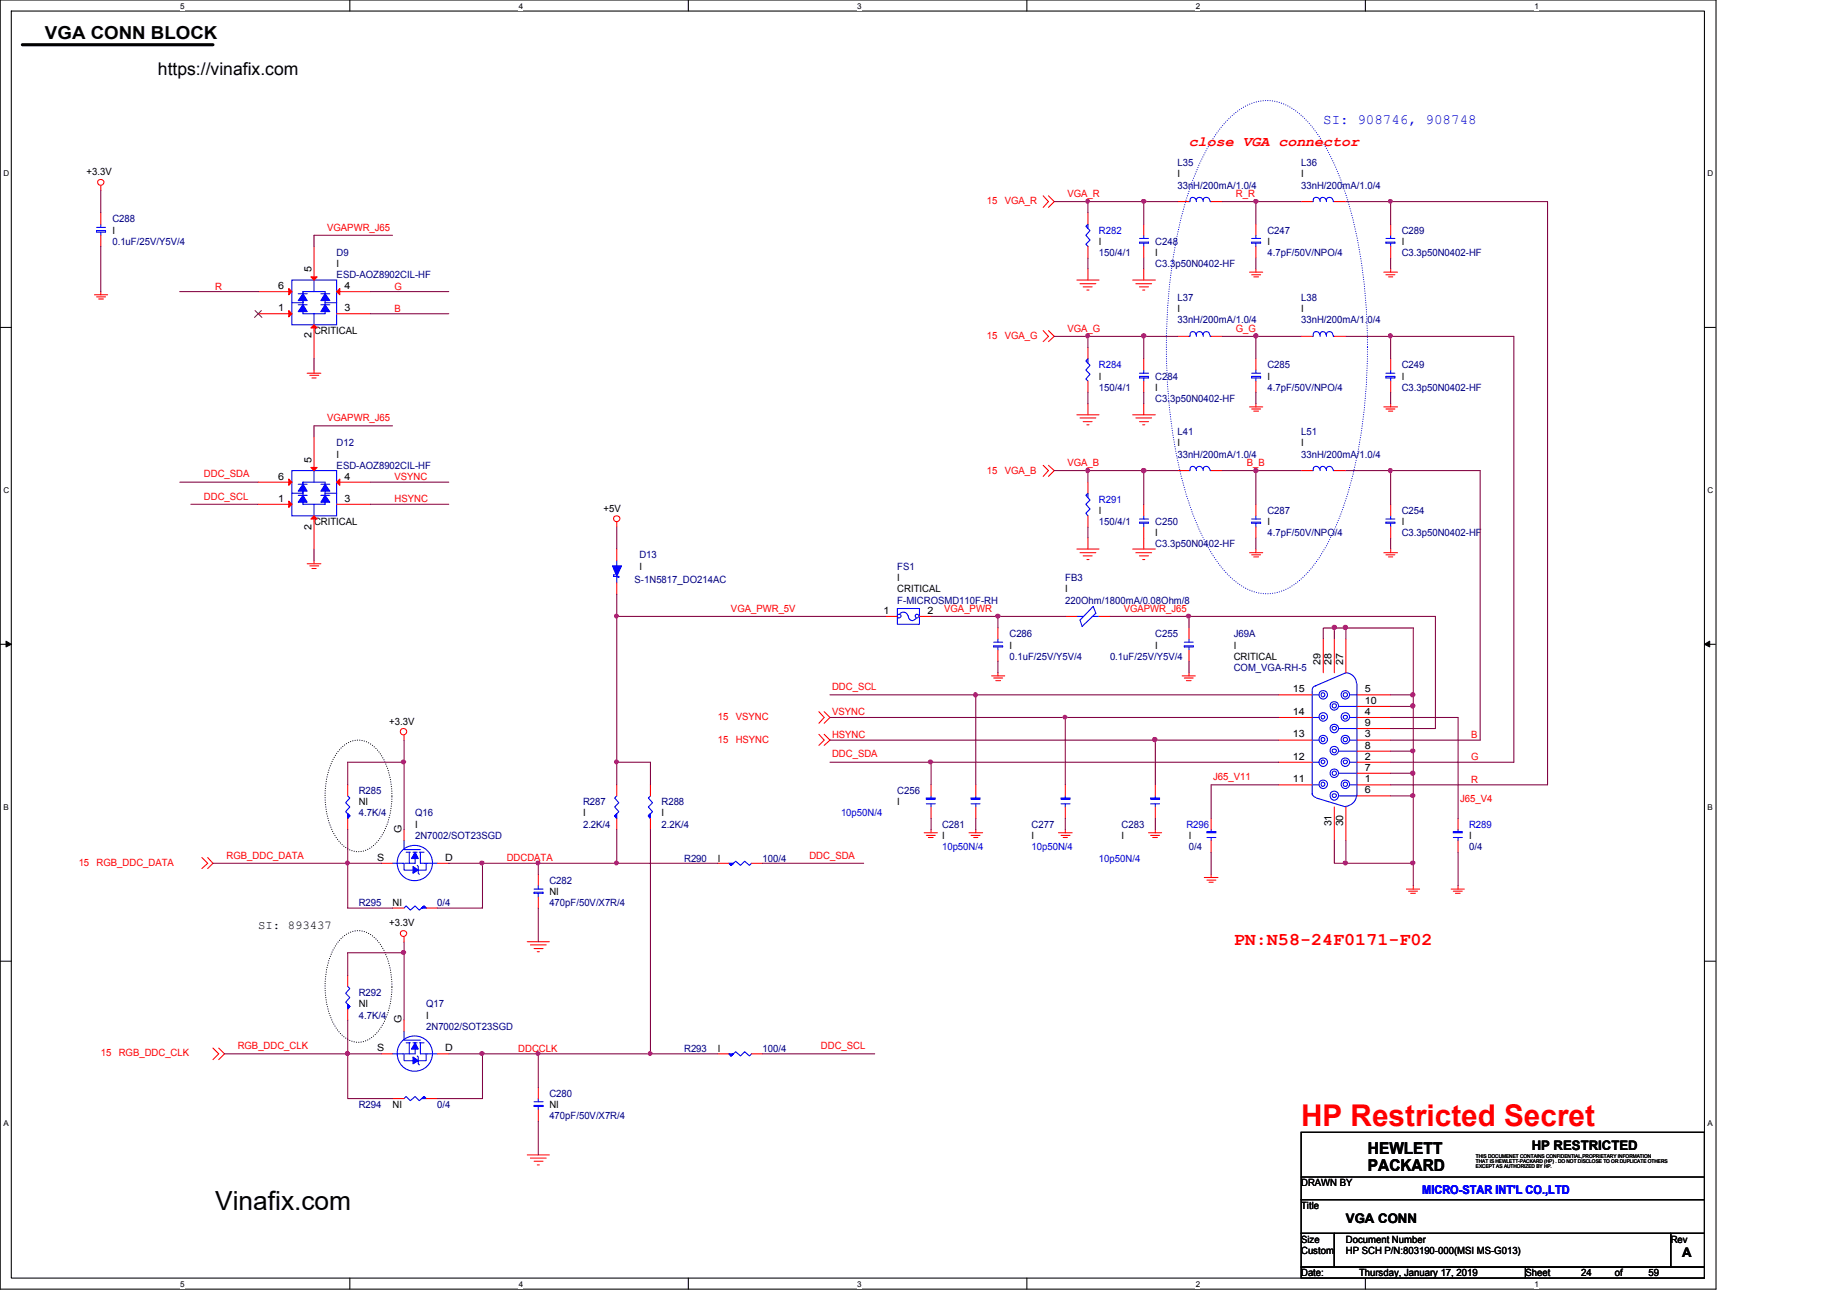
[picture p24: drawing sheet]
<svg xmlns="http://www.w3.org/2000/svg" width="297mm" height="210mm" viewBox="0 0 297 210" stroke-linecap="round" stroke-linejoin="round" font-family="sans-serif">
<defs><g id="words">
<text font-size="4.8" fill="#f00" x="209.3" y="181.2">HP Restricted Secret</text>
<text font-size="4.2" x="34.6" y="194.6">Vinafix.com</text>
<text font-size="2.9" x="7.2" y="6.3">VGA CONN BLOCK</text>
<text font-size="2.9" fill="#f00" x="198.4" y="152">PN:N58-24F0171-F02</text>
<text font-size="2.8" x="25.4" y="12.1">https://vinafix.com</text>
<g font-size="2.6">
<text x="220" y="185.7">HEWLETT</text>
<text x="220" y="188.4">PACKARD</text>
</g>
<text font-size="2.3" fill="#f00" x="191.2" y="23.5">close VGA connector</text>
<text font-size="2.3" fill="#00f" x="212.8" y="20">SI: 908746, 908748</text>
<g font-size="2.1">
<text x="246.3" y="184.9">HP RESTRICTED</text>
<text x="216.4" y="196.8">VGA CONN</text>
<text x="270.5" y="202.2">A</text>
</g>
<text font-size="1.9" x="41.5" y="149.4">SI: 893437</text>
<text font-size="1.9" fill="#00f" x="228.7" y="192.1">MICRO-STAR INT'L CO.,LTD</text>
<g font-size="1.6">
<text x="13.9" y="28.2">+3.3V</text>
<text x="189.4" y="28.5">I</text>
<text x="209.3" y="28.5">I</text>
<text x="18.1" y="37.6">I</text>
<text x="176.7" y="39.4">I</text>
<text x="185.8" y="41.1">I</text>
<text x="203.8" y="39.4">I</text>
<text x="225.4" y="39.4">I</text>
<text x="44.7" y="46.5">6</text>
<text x="50.1" y="43.8" transform="rotate(-90 50.1 43.8)">5</text>
<text x="54.1" y="43">I</text>
<text x="55.4" y="46.5">4</text>
<text x="44.7" y="50">1</text>
<text x="50.5" y="53.8">CRITICAL</text>
<text x="55.4" y="50">3</text>
<text x="189.4" y="50.2">I</text>
<text x="209.3" y="50.2">I</text>
<text x="50.1" y="54.4" transform="rotate(-90 50.1 54.4)">2</text>
<text x="176.7" y="61">I</text>
<text x="185.8" y="62.8">I</text>
<text x="203.8" y="61">I</text>
<text x="225.4" y="61">I</text>
<text x="189.4" y="71.8">I</text>
<text x="209.3" y="71.8">I</text>
<text x="44.7" y="77.1">6</text>
<text x="50.1" y="74.4" transform="rotate(-90 50.1 74.4)">5</text>
<text x="54.1" y="73.7">I</text>
<text x="55.4" y="77.1">4</text>
<text x="44.7" y="80.7">1</text>
<text x="55.4" y="80.7">3</text>
<text x="97.1" y="82.3">+5V</text>
<text x="176.7" y="82.6">I</text>
<text x="50.1" y="85.2" transform="rotate(-90 50.1 85.2)">2</text>
<text x="50.5" y="84.5">CRITICAL</text>
<text x="185.8" y="86.3">I</text>
<text x="203.8" y="84.5">I</text>
<text x="225.4" y="84.5">I</text>
<text x="102.8" y="91.7">I</text>
<text x="144.3" y="93.5">I</text>
<text x="144.3" y="95.2">CRITICAL</text>
<text x="171.3" y="95.2">I</text>
<text x="142.1" y="98.7">1</text>
<text x="149.1" y="98.7">2</text>
<text x="162.3" y="104.3">I</text>
<text x="185.8" y="104.3">I</text>
<text x="198.4" y="106.1">CRITICAL</text>
<text x="198.4" y="104.3">I</text>
<text x="212.4" y="106.9" transform="rotate(-90 212.4 106.9)">29</text>
<text x="214.2" y="106.9" transform="rotate(-90 214.2 106.9)">28</text>
<text x="216" y="106.9" transform="rotate(-90 216 106.9)">27</text>
<text x="207.9" y="111.3">15</text>
<text x="219.5" y="113.2">10</text>
<text x="219.5" y="111.3">5</text>
<text x="62.6" y="116.6">+3.3V</text>
<text x="207.9" y="118.6">13</text>
<text x="207.9" y="115">14</text>
<text x="219.5" y="118.6">3</text>
<text x="219.5" y="116.8">9</text>
<text x="219.5" y="115">4</text>
<text x="207.9" y="125.8">11</text>
<text x="207.9" y="122.2">12</text>
<text x="219.5" y="125.8">1</text>
<text x="219.5" y="124">7</text>
<text x="219.5" y="122.2">2</text>
<text x="219.5" y="120.4">8</text>
<text x="57.7" y="129.5">NI</text>
<text x="93.8" y="131.3">I</text>
<text x="106.4" y="131.3">I</text>
<text x="144.3" y="129.5">I</text>
<text x="219.5" y="127.6">6</text>
<text x="64.6" y="133.9" transform="rotate(-90 64.6 133.9)">G</text>
<text x="66.8" y="133.2">I</text>
<text x="151.5" y="135">I</text>
<text x="165.9" y="135">I</text>
<text x="180.4" y="135">I</text>
<text x="191.2" y="135">I</text>
<text x="214.2" y="132.9" transform="rotate(-90 214.2 132.9)">31</text>
<text x="216" y="132.9" transform="rotate(-90 216 132.9)">30</text>
<text x="236.3" y="135">I</text>
<text x="60.7" y="138.4">S</text>
<text x="71.6" y="138.4">D</text>
<text x="88.3" y="143.9">NI</text>
<text x="115.4" y="138.6">I</text>
<text x="62.6" y="149">+3.3V</text>
<text x="63.1" y="145.8">NI</text>
<text x="57.7" y="162">NI</text>
<text x="64.6" y="164.6" transform="rotate(-90 64.6 164.6)">G</text>
<text x="68.5" y="163.8">I</text>
<text x="60.7" y="169.1">S</text>
<text x="71.6" y="169.1">D</text>
<text x="115.4" y="169.2">I</text>
<text x="63.1" y="178.2">NI</text>
<text x="88.3" y="178.2">NI</text>
<text x="209.3" y="190.8">DRAWN BY</text>
<text x="209.2" y="194.5">Title</text>
<text x="209.2" y="199.9">Size</text>
<text x="209.3" y="201.7">Custom</text>
<text x="216.4" y="199.9">Document Number</text>
<text x="216.4" y="201.7">HP SCH P/N:803190-000(MSI MS-G013)</text>
<text x="268.7" y="199.9">Rev</text>
<text x="209.3" y="205.3">Date:</text>
<text x="218.6" y="205.3">Thursday, January 17, 2019</text>
<text x="245.3" y="205.3">Sheet</text>
<text x="254.3" y="205.3">24</text>
<text x="259.7" y="205.3">of</text>
<text x="265.1" y="205.3">59</text>
</g>
<g font-size="1.6" fill="#000080">
<text x="189.4" y="26.8">L35</text>
<text x="209.3" y="26.8">L36</text>
<text x="18.1" y="35.7">C288</text>
<text x="189.4" y="30.4">33nH/200mA/1.0/4</text>
<text x="209.3" y="30.4">33nH/200mA/1.0/4</text>
<text x="18.1" y="39.4">0.1uF/25V/Y5V/4</text>
<text x="54.1" y="41.1">D9</text>
<text x="176.7" y="41.1">150/4/1</text>
<text x="185.8" y="39.4">C248</text>
<text x="203.8" y="37.6">C247</text>
<text x="203.8" y="41.1">4.7pF/50V/NPO/4</text>
<text x="225.4" y="37.6">C289</text>
<text x="225.4" y="41.1">C3.3p50N0402-HF</text>
<text x="54.1" y="44.8">ESD-AOZ8902CIL-HF</text>
<text x="185.8" y="43">C3.3p50N0402-HF</text>
<text x="189.4" y="48.4">L37</text>
<text x="189.4" y="52">33nH/200mA/1.0/4</text>
<text x="209.3" y="48.4">L38</text>
<text x="209.3" y="52">33nH/200mA/1.0/4</text>
<text x="203.8" y="59.2">C285</text>
<text x="225.4" y="59.2">C249</text>
<text x="176.7" y="62.8">150/4/1</text>
<text x="185.8" y="61">C284</text>
<text x="185.8" y="64.6">C3.3p50N0402-HF</text>
<text x="203.8" y="62.8">4.7pF/50V/NPO/4</text>
<text x="225.4" y="62.8">C3.3p50N0402-HF</text>
<text x="54.1" y="71.8">D12</text>
<text x="189.4" y="70">L41</text>
<text x="209.3" y="70">L51</text>
<text x="54.1" y="75.4">ESD-AOZ8902CIL-HF</text>
<text x="189.4" y="73.7">33nH/200mA/1.0/4</text>
<text x="209.3" y="73.7">33nH/200mA/1.0/4</text>
<text x="203.8" y="82.6">C287</text>
<text x="225.4" y="82.6">C254</text>
<text x="102.8" y="89.8">D13</text>
<text x="176.7" y="84.5">150/4/1</text>
<text x="185.8" y="84.5">C250</text>
<text x="185.8" y="88.1">C3.3p50N0402-HF</text>
<text x="203.8" y="86.3">4.7pF/50V/NPO/4</text>
<text x="225.4" y="86.3">C3.3p50N0402-HF</text>
<text x="102.1" y="93.8">S-1N5817_DO214AC</text>
<text x="144.3" y="91.7">FS1</text>
<text x="171.3" y="93.5">FB3</text>
<text x="144.3" y="97.1">F-MICROSMD110F-RH</text>
<text x="171.3" y="97.1">220Ohm/1800mA/0.08Ohm/8</text>
<text x="162.3" y="102.5">C286</text>
<text x="162.3" y="106.1">0.1uF/25V/Y5V/4</text>
<text x="178.5" y="106.1">0.1uF/25V/Y5V/4</text>
<text x="185.8" y="102.5">C255</text>
<text x="198.4" y="102.5">J69A</text>
<text x="198.4" y="107.9">COM_VGA-RH-5</text>
<text x="57.7" y="127.8">R285</text>
<text x="57.7" y="131.3">4.7K/4</text>
<text x="66.8" y="131.3">Q16</text>
<text x="93.8" y="129.5">R287</text>
<text x="106.4" y="129.5">R288</text>
<text x="144.3" y="127.8">C256</text>
<text x="66.8" y="135">2N7002/SOT23SGD</text>
<text x="93.8" y="133.2">2.2K/4</text>
<text x="106.4" y="133.2">2.2K/4</text>
<text x="151.5" y="133.2">C281</text>
<text x="165.9" y="133.2">C277</text>
<text x="180.4" y="133.2">C283</text>
<text x="191.2" y="136.7">0/4</text>
<text x="236.3" y="136.7">0/4</text>
<text x="88.3" y="142.2">C282</text>
<text x="110" y="138.6">R290</text>
<text x="122.6" y="138.6">100/4</text>
<text x="57.7" y="145.8">R295</text>
<text x="70.3" y="145.8">0/4</text>
<text x="88.3" y="145.8">470pF/50V/X7R/4</text>
<text x="57.7" y="160.2">R292</text>
<text x="68.5" y="162">Q17</text>
<text x="57.7" y="163.8">4.7K/4</text>
<text x="68.5" y="165.6">2N7002/SOT23SGD</text>
<text x="110" y="169.2">R293</text>
<text x="122.6" y="169.2">100/4</text>
<text x="57.7" y="178.2">R294</text>
<text x="70.3" y="178.2">0/4</text>
<text x="88.3" y="176.4">C280</text>
<text x="88.3" y="180">470pF/50V/X7R/4</text>
</g>
<g font-size="1.6" fill="#f00">
<text x="158.7" y="32.9">15</text>
<text x="161.6" y="32.9">VGA_R</text>
<text x="171.7" y="31.7">VGA_R</text>
<text x="198.8" y="31.7">R_R</text>
<text x="52.6" y="37.1">VGAPWR_J65</text>
<text x="34.6" y="46.6">R</text>
<text x="63.5" y="46.6">G</text>
<text x="63.5" y="50.1">B</text>
<text x="171.7" y="53.3">VGA_G</text>
<text x="198.8" y="53.3">G_G</text>
<text x="158.7" y="54.5">15</text>
<text x="161.6" y="54.5">VGA_G</text>
<text x="52.6" y="67.7">VGAPWR_J65</text>
<text x="32.8" y="76.8">DDC_SDA</text>
<text x="63.5" y="77.2">VSYNC</text>
<text x="158.7" y="76.2">15</text>
<text x="161.6" y="76.2">VGA_B</text>
<text x="171.7" y="74.9">VGA_B</text>
<text x="200.5" y="74.9">B_B</text>
<text x="32.8" y="80.3">DDC_SCL</text>
<text x="63.5" y="80.8">HSYNC</text>
<text x="117.6" y="98.4">VGA_PWR_5V</text>
<text x="151.8" y="98.4">VGA_PWR</text>
<text x="180.7" y="98.4">VGAPWR_J65</text>
<text x="133.8" y="111">DDC_SCL</text>
<text x="115.4" y="115.8">15</text>
<text x="115.4" y="119.5">15</text>
<text x="118.3" y="115.8">VSYNC</text>
<text x="118.3" y="119.5">HSYNC</text>
<text x="133.8" y="115.1">VSYNC</text>
<text x="133.8" y="118.7">HSYNC</text>
<text x="236.6" y="118.7">B</text>
<text x="133.8" y="121.8">DDC_SDA</text>
<text x="195.1" y="125.5">J65_V11</text>
<text x="236.6" y="125.9">R</text>
<text x="236.6" y="122.3">G</text>
<text x="234.8" y="129">J65_V4</text>
<text x="12.7" y="139.3">15</text>
<text x="15.5" y="139.3">RGB_DDC_DATA</text>
<text x="36.4" y="138.1">RGB_DDC_DATA</text>
<text x="81.5" y="138.5">DDCDATA</text>
<text x="130.2" y="138.1">DDC_SDA</text>
<text x="16.2" y="169.9">15</text>
<text x="19.1" y="169.9">RGB_DDC_CLK</text>
<text x="38.2" y="168.7">RGB_DDC_CLK</text>
<text x="83.4" y="169.2">DDCCLK</text>
<text x="132" y="168.7">DDC_SCL</text>
</g>
<g font-size="1.6" fill="#00f">
<text x="176.7" y="37.6">R282</text>
<text x="176.7" y="59.2">R284</text>
<text x="176.7" y="80.9">R291</text>
<text x="135.3" y="131.3">10p50N/4</text>
<text x="151.5" y="136.7">10p50N/4</text>
<text x="165.9" y="136.7">10p50N/4</text>
<text x="190.8" y="133.2">R296</text>
<text x="236.3" y="133.2">R289</text>
<text x="176.7" y="138.6">10p50N/4</text>
</g>
<g font-size="1.3">
<text x="29" y="1.4">5</text>
<text x="83.4" y="1.4">4</text>
<text x="137.9" y="1.4">3</text>
<text x="192.3" y="1.4">2</text>
<text x="246.8" y="1.4">1</text>
<text x=".5" y="28.4">D</text>
<text x="274.6" y="28.4">D</text>
<text x=".5" y="79.2">C</text>
<text x="274.6" y="79.2">C</text>
<text x=".5" y="130.2">B</text>
<text x="274.6" y="130.2">B</text>
<text x=".5" y="181.2">A</text>
<text x="274.6" y="181.2">A</text>
<text x="29" y="207">5</text>
<text x="83.4" y="207">4</text>
<text x="137.9" y="207">3</text>
<text x="192.3" y="207">2</text>
<text x="246.8" y="207">1</text>
</g>
<g font-size=".8">
<text x="237.4" y="186.2">THIS DOCUMENET CONTAINS CONFIDENTIAL,PROPRIETARY INFORMATION</text>
<text x="237.4" y="187">THAT IS HEWLETT-PACKARD (HP) ... DO NOT DISCLOSE TO OR DUPLICATE OTHERS</text>
<text x="237.4" y="187.9">EXCEPT AS AUTHORIZED BY HP.</text>
<text x="237.4" y="187">THAT IS HEWLETT-PACKARD (HP)</text>
<text x="250.6" y="187">DO NOT DISCLOSE TO OR DUPLICATE OTHERS</text>
</g>
</g></defs>
<path d="M0 0h276v207.4h-276zM1.8 1.8h272.3v203.8h-272.3z" fill="none" stroke="#000" stroke-width=".17"/>
<g fill="#fff">
<path d="M29 .3h.7v1.4h-.7z"/>
<path d="M29 205.8h.7v1.5h-.7z"/>
</g>
<path d="M56.3 0v1.8M56.3 205.6v1.8" fill="none" stroke="#000" stroke-width=".17"/>
<g fill="#fff">
<path d="M83.4 .3h.7v1.4h-.7z"/>
<path d="M83.4 205.8h.7v1.5h-.7z"/>
</g>
<path d="M110.7 0v1.8M110.7 205.6v1.8" fill="none" stroke="#000" stroke-width=".17"/>
<g fill="#fff">
<path d="M137.9 .3h.7v1.4h-.7z"/>
<path d="M137.9 205.8h.7v1.5h-.7z"/>
</g>
<path d="M165.1 0v1.8M165.1 205.6v1.8" fill="none" stroke="#000" stroke-width=".17"/>
<g fill="#fff">
<path d="M192.3 .3h.7v1.4h-.7z"/>
<path d="M192.3 205.8h.7v1.5h-.7z"/>
</g>
<path d="M219.6 0v1.8M219.6 205.6v1.8" fill="none" stroke="#000" stroke-width=".17"/>
<g fill="#fff">
<path d="M246.8 .3h.6v1.4h-.6z"/>
<path d="M246.8 205.8h.6v1.5h-.6z"/>
<path d="M.5 27.2h1v1.4h-1z"/>
<path d="M274.6 27.2h1v1.4h-1z"/>
<path d="M.5 78.1h1v1.4h-1z"/>
<path d="M274.6 78.1h1v1.4h-1z"/>
</g>
<path d="M0 52.7h1.8M274.1 52.7h1.8" fill="none" stroke="#000" stroke-width=".17"/>
<g fill="#fff">
<path d="M.5 129h.9v1.5h-.9z"/>
<path d="M274.6 129h.9v1.5h-.9z"/>
</g>
<path d="M0 103.6h1.8M274.1 103.6h1.8" fill="none" stroke="#000" stroke-width=".17"/>
<path d="M1 103.1l.8 .5-.8 .5zM274.1 103.6l.9-.5v1z" fill="#000"/>
<path d="M1 103.1l.8 .5-.8 .5zM274.1 103.6l.9-.5v1z" fill="none" stroke="#000" stroke-width=".16"/>
<g fill="#fff">
<path d="M.5 180h.8v1.4h-.8z"/>
<path d="M274.6 180h.8v1.4h-.8z"/>
</g>
<path d="M0 154.6h1.8M274.1 154.6h1.8M209.3 182.1h64.8v10.9h-64.8zM209.3 193h64.8v5.4h-64.8zM209.3 198.4h5.3v5.4h-5.3zM209.3 189.3h64.8M214.6 198.4h54.1v5.4h-54.1zM268.7 198.4h5.4v5.4h-5.4zM209.3 203.8h36v1.8h-36zM245.3 203.8h28.8v1.8h-28.8z" fill="none" stroke="#000" stroke-width=".17"/>
<path d="M3.6 7.2h30.6" fill="none" stroke="#000" stroke-width=".51"/>
<path d="M54.7 120.5a3.7 3.7 0 0 1 5.9 0 12.1 12.1 0 0 1 2.2 10.1 9.2 9.2 0 0 1-2.9 5.6 3.6 3.6 0 0 1-5.2-.7 12.4 12.4 0 0 1-2.2-10.1 10.2 10.2 0 0 1 2.2-4.9zM54.7 151.1a3.7 3.7 0 0 1 5.9 0 12.1 12.1 0 0 1 2.2 10.1 9.2 9.2 0 0 1-2.9 5.6 3.6 3.6 0 0 1-5.2-.6 12.4 12.4 0 0 1-2.2-10.1 10.2 10.2 0 0 1 2.2-5z" fill="none" stroke="#000" stroke-width=".17" stroke-dasharray="0 .3"/>
<path d="M198 18.8a7.8 7.8 0 0 1 8.1-2.2 13.7 13.7 0 0 1 6.4 5.9 49.1 49.1 0 0 1 5.9 16.6 91.5 91.5 0 0 1-1.1 38.3 36.6 36.6 0 0 1-6.7 14.4 9.2 9.2 0 0 1-6.8 3.7 9.3 9.3 0 0 1-6.9-3.7 36.4 36.4 0 0 1-6.7-14.4 91.3 91.3 0 0 1 0-43.2 36.2 36.2 0 0 1 6.7-14.4z" fill="none" stroke="#00f" stroke-width=".17" stroke-dasharray="0 .3"/>
<g fill="none" stroke="#f00" stroke-width=".17">
<path d="M16.2 29.9v.8M167.8 31.5l.8 .9-.8 1M168.6 31.5l.9 .9-.9 1M15.2 47.4h2.1M15.5 47.8h1.5M15.9 48.1h.7M16.2 46.9v.5M50.5 59.5v.5M167.8 53.2l.8 .9-.8 .9M168.6 53.2l.9 .9-.9 .9M173.2 45h3.5M173.7 45.6h2.5"/>
<path d="M174.2 46.1h1.4M174.8 46.7h.3M175 43.3v1.7M182.2 45h3.6M182.7 45.6h2.5M183.3 46.1h1.4M183.8 46.7h.3M183.9 43.3v1.7M201 43.8h2.1M201.3 44.2h1.4M201.6 44.5h.8M202 43.3v.5"/>
<path d="M222.5 43.8h2.2M222.9 44.2h1.4M223.3 44.5h.7M223.6 43.3v.5M49.4 60h2.2M49.8 60.4h1.5M50.2 60.8h.6M167.8 74.8l.8 .9-.8 .9M168.6 74.8l.9 .9-.9 .9M173.2 66.7h3.5M173.7 67.2h2.5M174.2 67.8h1.4"/>
<path d="M174.8 68.3h.3M175 64.9v1.8M182.2 66.7h3.6M182.7 67.2h2.5M183.3 67.8h1.4M183.8 68.3h.3M183.9 64.9v1.8M201 65.4h2.1M201.3 65.8h1.4M201.6 66.1h.8M202 64.9v.5M222.5 65.4h2.2"/>
<path d="M222.9 65.8h1.4M223.3 66.1h.7M223.6 64.9v.5M49.4 90.7h2.2M49.8 91h1.5M50.2 91.4h.6M50.5 90.2v.5M99.2 84v.8M173.2 88.3h3.5M173.7 88.9h2.5M174.2 89.4h1.4M174.8 90h.3"/>
<path d="M175 86.5v1.8M182.2 88.3h3.6M182.7 88.9h2.5M183.3 89.4h1.4M183.8 90h.3M183.9 86.5v1.8M201 88.9h2.1M201.3 89.2h1.4M201.6 89.6h.8M202 88.3v.6M222.5 88.9h2.2M222.9 89.2h1.4"/>
<path d="M223.3 89.6h.7M223.6 88.3v.6M65 118.3v.7M131.7 114.5l.8 .9-.8 .9M131.7 118.1l.8 .9-.8 .9M132.5 114.5l1 .9-1 .9M132.5 118.1l1 .9-1 .9M159.5 108.7h2.1M159.8 109.1h1.4M160.1 109.5h.8M160.5 108.2v.5M190.1 108.7h2.1"/>
<path d="M190.5 109.1h1.4M190.8 109.5h.8M191.2 108.2v.5M32.5 137.9l.9 1-.9 .8M33.4 137.9l.8 1-.8 .8M148.6 133.9h2.1M149 134.4h1.4M149.3 134.7h.8M149.7 133.4v.5M155.8 133.9h2.2M156.2 134.4h1.4M156.6 134.7h.7"/>
<path d="M156.9 133.4v.5M170.2 133.9h2.2M170.6 134.4h1.5M171 134.7h.7M171.3 133.4v.5M184.7 133.9h2.1M185 134.4h1.5M185.4 134.7h.7M185.8 133.4v.5M65 150.7v.8M84.8 151.5h3.5M85.3 152h2.5"/>
<path d="M85.9 152.6h1.4M86.4 153.1h.3M193.7 141.1h2.2M194.1 141.6h1.4M194.4 141.9h.7M194.8 140.6v.5M226.2 143h2.1M226.5 143.3h1.5M226.9 143.7h.7M227.3 142.4v.6M233.4 143h2.1M233.7 143.3h1.5"/>
<path d="M234.1 143.7h.7M234.5 142.4v.6M34.2 168.6l1 .9-1 .9M35.2 168.6l.9 .9-.9 .9M84.8 185.8h3.5M85.3 186.3h2.5M85.9 186.8h1.4M86.4 187.4h.3"/>
<circle cx="16.2" cy="29.3" r=".5"/>
<circle cx="99.2" cy="83.4" r=".5"/>
<circle cx="64.9" cy="117.7" r=".52"/>
<circle cx="64.9" cy="150.1" r=".5"/>
</g>
<path d="M185 129.3h1.5M185.8 129.3v.5M185.8 128v.4" fill="none" stroke="#00f" stroke-width=".17"/>
<path d="M185 128.4h1.5v.1h-1.5z" fill-rule="evenodd" fill="#00f"/>
<path d="M117.2 138.9l.4 .3 .7-.7 .8 .7 .7-.7 .7 .7 .4-.3M185 128.4h1.5v.1h-1.5z" fill="none" stroke="#00f" stroke-width=".17"/>
<path d="M185.8 126.2v1.8M185.8 129.8v1.9" fill="none" stroke="#f00" stroke-width=".17"/>
<path d="M117.2 138.9h.8l-.4 .3 .4-.3-.4 .3z" fill-rule="evenodd" fill="#00f"/>
<path d="M183.3 84h1.4v.2h-1.4zM183.3 83.5h1.4M183.9 84.2v.6M183.9 83v.5M159.8 103.3h1.4M159.8 103.9h1.4v.2h-1.4zM160.5 104.1v.5M160.5 102.8v.5M55.9 128l.4 .4-.7 .7 .7 .7-.7 .8 .7 .6-.4 .5M117.2 138.9h.8l-.4 .3 .4-.3-.4 .3z" fill="none" stroke="#00f" stroke-width=".17"/>
<path d="M183.9 84.8v1.7M183.9 81.1v1.9M160.5 104.6v1.7M160.5 101v1.8M115.4 138.9h1.8M120.9 138.9h1.7" fill="none" stroke="#f00" stroke-width=".17"/>
<path d="M55.9 130.9l.4 .3-.4 .5v-.8l.4 .3z" fill-rule="evenodd" fill="#00f"/>
<g fill="none" stroke="#00f" stroke-width=".17">
<path d="M183.3 38.9h1.4v.2h-1.4zM183.3 38.4h1.4M183.9 39.1v.5M183.9 37.8v.6M173.2 99.1h1M175.6 99.1h1.1M175.8 97.5l.4 1.1-2.2 2.2-.3-1.1zM176.7 99.1h.1M190.5 103.9h1.4v.2h-1.4zM190.5 103.3h1.4M191.2 104.1v.5M191.2 102.8v.5"/>
<path d="M55.9 130.9l.4 .3-.4 .5v-.8l.4 .3zM194.1 134.7h1.4M194.8 134.7v.5M194.8 133.4v.4"/>
</g>
<path d="M183.9 39.6v1.9M183.9 36.1v1.7M171.3 99.1h1.9M176.7 99.1h1.8M191.2 104.6v1.7M191.2 101v1.8M55.9 131.7v1.7M55.9 126.2v1.8" fill="none" stroke="#f00" stroke-width=".17"/>
<path d="M194.1 133.8h1.4v.1h-1.4z" fill-rule="evenodd" fill="#00f"/>
<g fill="none" stroke="#00f" stroke-width=".17">
<path d="M175 36.7v-.6l-.4 .3 .7 .7-.7 .7 .7 .8-.7 .7 .4 .3M191.4 32.2a.47 .47 0 0 1 .5-.5 .47 .47 0 0 1 .4 .5M191.4 32.3v.1h-.2M192.4 32.3v.1M192.4 32.2l.1-.2a.55 .55 0 0 1 .5-.2 .55 .55 0 0 1 .4 .4M193.5 32.3v.1M193.5 32.2l.1-.2a.55 .55 0 0 1 .5-.2 .55 .55 0 0 1 .4 .4M194.6 32.3v.1h.2M175 58.4v-.7l-.4 .4 .7 .7-.7 .7 .7 .7-.7 .8 .4 .3M183.9 59.5v.5M183.3 60.5h1.4v.3h-1.4zM183.3 60h1.4"/>
<path d="M183.9 60.8v.5M149 129.3h1.4M149.7 129.3v.5M149.7 128v.4M194.1 133.8h1.4v.1h-1.4z"/>
</g>
<path d="M175 34.2v1.9M175 39.6v1.9M189.4 32.4h1.8M194.8 32.4h1.8M175 55.9v1.8M183.9 57.7v1.8M175 61.3v1.8M183.9 61.3v1.8M194.8 131.7v1.7M194.8 135.2v1.9" fill="none" stroke="#f00" stroke-width=".17"/>
<path d="M149 128.4h1.4v.1h-1.4z" fill-rule="evenodd" fill="#00f"/>
<path d="M149 128.4h1.4v.1h-1.4zM233.7 134.7h1.5M234.5 134.7v.5M234.5 133.4v.4" fill="none" stroke="#00f" stroke-width=".17"/>
<path d="M149.7 126.2v1.8M149.7 129.8v1.9" fill="none" stroke="#f00" stroke-width=".17"/>
<path d="M233.7 133.8h1.5v.1h-1.5z" fill-rule="evenodd" fill="#00f"/>
<path d="M99.2 128l-.4 .4 .7 .7-.7 .7 .7 .8-.7 .6 .4 .5M233.7 133.8h1.5v.1h-1.5zM85.9 177.8h1.4v.2h-1.4zM85.9 177.2h1.4M86.6 178v.5M86.6 176.7v.5" fill="none" stroke="#00f" stroke-width=".17"/>
<path d="M234.5 131.7v1.7M234.5 135.2v1.9M86.6 178.5v1.8M86.6 174.9v1.8" fill="none" stroke="#f00" stroke-width=".17"/>
<path d="M99.2 130.9v.8l-.4-.5z" fill-rule="evenodd" fill="#00f"/>
<g fill="none" stroke="#00f" stroke-width=".17">
<path d="M211.2 32.2a.52 .52 0 0 1 .5-.5 .52 .52 0 0 1 .5 .5M211.2 32.3v.1h-.2M212.3 32.3v.1M212.3 32.2a.47 .47 0 0 1 .5-.5 .47 .47 0 0 1 .4 .5M213.3 32.3v.1M213.3 32.2l.1-.2a.55 .55 0 0 1 .5-.2 .55 .55 0 0 1 .4 .4M214.4 32.3v.1h.2M222.9 84h1.4v.2h-1.4zM222.9 83.5h1.4M223.6 84.2v.6M223.6 83v.5M99.2 130.9v.8l-.4-.5z"/>
<path d="M117.2 169.5l.4 .3 .7-.6 .8 .6 .7-.6 .7 .6 .4-.3"/>
</g>
<path d="M209.3 32.4h1.7M214.6 32.4h1.9M223.6 84.8v1.7M223.6 81.1v1.9M99.2 131.7v1.7M99.2 126.2v1.8" fill="none" stroke="#f00" stroke-width=".17"/>
<path d="M117.2 169.5h.8l-.4 .3 .4-.3-.4 .3z" fill-rule="evenodd" fill="#00f"/>
<g fill="none" stroke="#00f" stroke-width=".17">
<path d="M63.1 169.5h1.9v1.1h3.5v-1.1M65 165.9v1.4h2.6M65.3 167.7h.7M65.8 167.7v1.8M66.4 167.7h.7M66.8 167.7v1.8h-1.7M67.1 169.8l.2 .2v1.1l.1 .2M67.4 167.7h.8M67.6 167.7v1.8h2.7M117.2 169.5h.8l-.4 .3 .4-.3-.4 .3z"/>
<circle cx="66.7" cy="169.5" r="2.85"/>
</g>
<path d="M115.4 169.5h1.8M120.9 169.5h1.7" fill="none" stroke="#f00" stroke-width=".17"/>
<path d="M66.4 170l.9 .6-.9 .5z" fill-rule="evenodd" fill="#00f"/>
<path d="M66.4 170.2h.1M66.4 170l.9 .6-.9 .5z" fill="none" stroke="#00f" stroke-width=".17"/>
<path d="M66.8 167.7l.5 1h-1.1z" fill-rule="evenodd" fill="#00f"/>
<g fill="none" stroke="#00f" stroke-width=".17">
<path d="M191.4 53.8v-.2a.47 .47 0 0 1 .8 0l.1 .2M191.4 53.9v.2h-.2M192.4 53.9v.2M192.4 53.8l.1-.2a.53 .53 0 0 1 .5-.2 .53 .53 0 0 1 .4 .4M193.5 53.9v.2M193.5 53.8l.1-.2a.53 .53 0 0 1 .5-.2 .53 .53 0 0 1 .4 .4M194.6 53.9v.2h.2M223.6 59.5v.5M222.9 60.5h1.4v.3h-1.4zM222.9 60h1.4M223.6 60.8v.5M201.3 84h1.4v.2h-1.4z"/>
<path d="M201.3 83.5h1.4M202 84.2v.6M202 83v.5M104.6 128l-.3 .4 .6 .7-.6 .7 .6 .8-.6 .6 .3 .5M66.8 167.7l.5 1h-1.1z"/>
</g>
<path d="M189.4 54.1h1.8M194.8 54.1h1.8M223.6 57.7v1.8M223.6 61.3v1.8M202 84.8v1.7M202 81.1v1.9M61.3 169.5h1.8M65 164.1v1.8M70.3 169.5h1.9" fill="none" stroke="#f00" stroke-width=".17"/>
<path d="M104.6 130.9v.8l-.3-.5z" fill-rule="evenodd" fill="#00f"/>
<path d="M104.6 130.9v.8l-.3-.5zM156.2 129.3h1.4M156.9 129.3v.5M156.9 128v.4" fill="none" stroke="#00f" stroke-width=".17"/>
<path d="M104.6 131.7v1.7M104.6 126.2v1.8" fill="none" stroke="#f00" stroke-width=".17"/>
<path d="M156.2 128.4h1.4v.1h-1.4z" fill-rule="evenodd" fill="#00f"/>
<g fill="none" stroke="#00f" stroke-width=".17">
<path d="M202 59.5v.5M211.2 53.8a.51 .51 0 0 1 .5-.5 .51 .51 0 0 1 .5 .5M211.2 53.9v.2h-.2M212.3 53.9v.2M212.3 53.8l.1-.2a.47 .47 0 0 1 .8 0v.2M213.3 53.9v.2M213.3 53.8l.1-.2a.53 .53 0 0 1 .6-.2 .53 .53 0 0 1 .3 .4M214.4 53.9v.2h.2M201.3 60.5h1.4v.3h-1.4zM201.3 60h1.4M202 60.8v.5M156.2 128.4h1.4v.1h-1.4z"/>
<path d="M55.9 158.7l.4 .3-.7 .8 .7 .6-.7 .8 .7 .7-.4 .4"/>
</g>
<path d="M202 57.7v1.8M209.3 54.1h1.7M214.6 54.1h1.9M202 61.3v1.8M156.9 126.2v1.8M156.9 129.8v1.9" fill="none" stroke="#f00" stroke-width=".17"/>
<path d="M55.9 161.5l.4 .4-.4 .4v-.8l.4 .4z" fill-rule="evenodd" fill="#00f"/>
<path d="M98.8 92.5h-.1v.2h.8v.2h-.1M55.9 161.5l.4 .4-.4 .4v-.8l.4 .4z" fill="none" stroke="#00f" stroke-width=".17"/>
<path d="M55.9 156.9v1.8M55.9 162.3v1.8" fill="none" stroke="#f00" stroke-width=".17"/>
<path d="M98.5 91h1.4l-.7 1.7z" fill="#00f"/>
<g fill="none" stroke="#00f" stroke-width=".17">
<path d="M191.4 75.5v.2h-.2M192.3 75.4a.47 .47 0 0 0-.4-.4 .47 .47 0 0 0-.5 .4M192.4 75.5v.2M193.4 75.4a.52 .52 0 0 0-.5-.4 .52 .52 0 0 0-.5 .4M193.5 75.5v.2M194.5 75.4a.52 .52 0 0 0-.5-.4 .52 .52 0 0 0-.5 .4M194.6 75.5v.2h.2M98.5 91h1.4l-.7 1.7zM99.2 92.7v1M99.2 90.2v.8M170.6 129.3h1.5M171.3 129.3v.5"/>
<path d="M171.3 128v.4M85.9 143.5h1.4v.2h-1.4zM85.9 143h1.4M86.6 143.7v.6M86.6 142.4v.6"/>
</g>
<path d="M189.4 75.7h1.8M194.8 75.7h1.8M99.2 88.3v1.9M99.2 93.7v1.9M86.6 144.3v1.8M86.6 140.6v1.8" fill="none" stroke="#f00" stroke-width=".17"/>
<path d="M170.6 128.4h1.5v.1h-1.5z" fill-rule="evenodd" fill="#00f"/>
<g fill="none" stroke="#00f" stroke-width=".17">
<path d="M15.5 36.6h1.5M15.5 37.1h1.5v.2h-1.5zM16.2 37.3v.5M16.2 36.1v.5M201.3 38.9h1.4v.2h-1.4zM201.3 38.4h1.4M202 39.1v.5M202 37.8v.6M48 79.7h1.4M48 77.9h1.4M48.7 77.6v1.7zM48.7 79.3v1.8"/>
<path d="M211.2 75.5v.2h-.2M212.2 75.4a.52 .52 0 0 0-.5-.4 .52 .52 0 0 0-.5 .4M212.3 75.5v.2M213.2 75.4a.47 .47 0 0 0-.4-.4 .47 .47 0 0 0-.5 .4M213.3 75.5v.2M214.3 75.4a.52 .52 0 0 0-.5-.4 .52 .52 0 0 0-.5 .4M214.4 75.5v.2h.2M175 80v-.7l-.4 .4 .7 .7-.7 .7 .7 .8-.7 .7 .4 .4M170.6 128.4h1.5v.1h-1.5z"/>
</g>
<path d="M16.2 37.8v1.8M16.2 34.2v1.9M202 39.6v1.9M202 36.1v1.7M175 77.6v1.7M209.3 75.7h1.7M214.6 75.7h1.9M175 83v1.8M171.3 126.2v1.8M171.3 129.8v1.9" fill="none" stroke="#f00" stroke-width=".17"/>
<path d="M48.7 79.7l.7 1.1h-1.4z" fill-rule="evenodd" fill="#00f"/>
<path d="M48.7 79.7l.7 1.1h-1.4z" fill="none" stroke="#00f" stroke-width=".17"/>
<path d="M48.7 77.9l.7 1.1h-1.4z" fill-rule="evenodd" fill="#00f"/>
<path d="M46.9 79.3h1.8M46.9 75.7h7.2v7.3h-7.2zM48.7 77.9l.7 1.1h-1.4z" fill="none" stroke="#00f" stroke-width=".17"/>
<path d="M52.3 77.9l.7 1.1h-1.4z" fill-rule="evenodd" fill="#00f"/>
<path d="M52.3 77.9l.7 1.1h-1.4z" fill="none" stroke="#00f" stroke-width=".17"/>
<path d="M52.3 79.7l.7 1.1h-1.4z" fill-rule="evenodd" fill="#00f"/>
<path d="M48.7 77.6h3.6v1.7v1.8h-3.6M50.5 75.7v1.9M51.6 77.9h1.4M51.6 79.7h1.4M52.3 79.3h1.8M52.3 79.7l.7 1.1h-1.4zM50.5 81.1v1.9" fill="none" stroke="#00f" stroke-width=".17"/>
<path d="M46.4 77l.5 .6-.5 .5z" fill="#f00"/>
<path d="M41.5 77.6h5.4M46.4 77l.5 .6-.5 .5z" fill="none" stroke="#f00" stroke-width=".17"/>
<path d="M46.4 80.6l.5 .5-.5 .5z" fill="#f00"/>
<path d="M41.5 81.1h5.4M46.4 80.6l.5 .5-.5 .5z" fill="none" stroke="#f00" stroke-width=".17"/>
<path d="M54.1 77.6l.6-.6v1.1z" fill="#f00"/>
<path d="M54.1 77.6l.6-.6v1.1zM54.1 77.6h5.5" fill="none" stroke="#f00" stroke-width=".17"/>
<path d="M50 75.2h1l-.5 .5z" fill="#f00"/>
<path d="M50 75.2h1l-.5 .5zM50.5 70.3v5.4" fill="none" stroke="#f00" stroke-width=".17"/>
<path d="M50 83.5l.5-.5 .5 .5z" fill="#f00"/>
<path d="M50 83.5l.5-.5 .5 .5zM50.5 83v5.3M54.1 81.1h5.5M142.5 99.1h1.8M147.9 99.1h1.8" fill="none" stroke="#f00" stroke-width=".17"/>
<g fill="none" stroke="#00f" stroke-width=".17">
<path d="M144.3 97.9h3.6v2.5h-3.6zM144.7 98.7a.73 .73 0 0 1 .8-.2 .73 .73 0 0 1 .5 .6M146.1 99.1a.66 .66 0 0 0 .5 .7 .66 .66 0 0 0 .8-.4M65 176.7l.3-.3 .7 .6 .8-.6 .6 .6 .8-.6 .3 .3"/>
<circle cx="144.6" cy="99.1" r=".31"/>
<circle cx="147.5" cy="99.1" r=".31"/>
</g>
<path d="M67.9 176.7l.3-.3 .3 .3h-.6l.3-.3z" fill-rule="evenodd" fill="#00f"/>
<g fill="none" stroke="#00f" stroke-width=".17">
<path d="M222.9 38.9h1.4v.2h-1.4zM222.9 38.4h1.4M223.6 39.1v.5M223.6 37.8v.6M211 111.8h1.1M211 119h1.1M211 111.1v16.7M211 115.4h1.1M211.6 110.3a.6 .6 0 0 0-.6 .7M215.4 113.6h2.8M215.4 117.2h2.8M216.4 108.2a1.77 1.77 0 0 1 1.7 1.7"/>
<path d="M216.5 108.2l-5 2.1M217.1 119h1.1M217.1 111.8h1.1M217.1 115.4h1.1M218.2 111.8v16.2h-2.8M218.2 110v1.8M211 126.2h1.1M211 122.6h1.1M211 127.6a.72 .72 0 0 0 .6 .7M211.7 128.4l4.8 1.4M215.4 120.8h2.8M215.4 124.4h2.8"/>
<path d="M217.1 126.2h1.1M217.1 122.6h1.1M218.1 127.9a1.91 1.91 0 0 1-1.7 1.8M65 146.1l.3-.4 .7 .7 .8-.7 .6 .7 .8-.7 .3 .4M67.9 176.7l.3-.3 .3 .3h-.6l.3-.3z"/>
<circle cx="212.7" cy="111.8" r=".33"/>
<circle cx="212.7" cy="119" r=".33"/>
<circle cx="212.8" cy="115.3" r=".31"/>
<circle cx="212.8" cy="115.3" r=".68"/>
<circle cx="212.8" cy="111.8" r=".68"/>
<circle cx="212.8" cy="119" r=".68"/>
<circle cx="214.6" cy="113.5" r=".35"/>
<circle cx="214.6" cy="113.5" r=".68"/>
<circle cx="214.6" cy="117.2" r=".68"/>
<circle cx="214.6" cy="117.1" r=".33"/>
<circle cx="216.4" cy="111.8" r=".35"/>
<circle cx="216.4" cy="119" r=".35"/>
<circle cx="216.4" cy="115.3" r=".68"/>
<circle cx="216.4" cy="111.8" r=".68"/>
<circle cx="216.4" cy="119" r=".68"/>
<circle cx="216.4" cy="115.3" r=".33"/>
<circle cx="212.7" cy="126.1" r=".33"/>
<circle cx="212.8" cy="122.5" r=".31"/>
<circle cx="212.8" cy="122.6" r=".68"/>
<circle cx="212.8" cy="126.1" r=".68"/>
<circle cx="214.6" cy="128" r=".7"/>
<circle cx="214.6" cy="124.4" r=".35"/>
<circle cx="214.6" cy="124.4" r=".68"/>
<circle cx="214.6" cy="120.7" r=".68"/>
<circle cx="214.6" cy="120.8" r=".33"/>
<circle cx="214.6" cy="128" r=".33"/>
<circle cx="216.4" cy="126.1" r=".35"/>
<circle cx="216.4" cy="122.6" r=".68"/>
<circle cx="216.4" cy="126.1" r=".68"/>
<circle cx="216.4" cy="122.5" r=".33"/>
</g>
<g fill="none" stroke="#f00" stroke-width=".17">
<path d="M223.6 39.6v1.9M223.6 36.1v1.7M205.6 119h5.4M205.6 115.4h5.4M205.6 111.8h5.4M212.8 102.8v5.4M214.6 102.8v5.4M216.5 102.8v5.4M218.2 119h5.4M218.2 117.2h5.4M218.2 115.4h5.4M218.2 113.6h5.4"/>
<path d="M218.2 111.8h5.4M205.6 126.2h5.4M205.6 122.6h5.4M214.6 129.8v5.4M216.5 129.8v5.4M218.2 128h5.4M218.2 126.2h5.4M218.2 124.4h5.4M218.2 122.6h5.4M218.2 120.8h5.4M63.1 176.7h1.9M68.5 176.7h1.8"/>
</g>
<path d="M67.9 146.1l.3-.4 .3 .4h-.6l.3-.4z" fill-rule="evenodd" fill="#00f"/>
<g fill="none" stroke="#00f" stroke-width=".17">
<path d="M63.1 138.9h1.9v1.1h3.5v-1.1M65 135.2v1.5h2.6M65.3 137.1h.7M65.8 137.1v1.8M66.4 137.1h.7M66.8 137.1v1.8h-1.7M67.1 139.2l.2 .2v1.1l.1 .1M67.4 137.1h.8M67.6 137.1v1.8h2.7M67.9 146.1l.3-.4 .3 .4h-.6l.3-.4z"/>
<circle cx="66.7" cy="138.8" r="2.85"/>
</g>
<path d="M63.1 146.1h1.9M68.5 146.1h1.8" fill="none" stroke="#f00" stroke-width=".17"/>
<path d="M66.4 139.4l.9 .6-.9 .5z" fill-rule="evenodd" fill="#00f"/>
<path d="M66.4 139.5h.1M66.4 139.4l.9 .6-.9 .5z" fill="none" stroke="#00f" stroke-width=".17"/>
<path d="M66.8 137.1l.5 1h-1.1z" fill-rule="evenodd" fill="#00f"/>
<path d="M48 49h1.4M48 47.2h1.4M48.7 46.9v1.8zM48.7 48.7v1.8M66.8 137.1l.5 1h-1.1z" fill="none" stroke="#00f" stroke-width=".17"/>
<path d="M61.3 138.9h1.8M65 133.4v1.8M70.3 138.9h1.9" fill="none" stroke="#f00" stroke-width=".17"/>
<path d="M48.7 49l.7 1.1h-1.4z" fill-rule="evenodd" fill="#00f"/>
<path d="M48.7 49l.7 1.1h-1.4z" fill="none" stroke="#00f" stroke-width=".17"/>
<path d="M48.7 47.2l.7 1.1h-1.4z" fill-rule="evenodd" fill="#00f"/>
<path d="M46.9 48.7h1.8M46.9 45h7.2v7.2h-7.2zM48.7 47.2l.7 1.1h-1.4z" fill="none" stroke="#00f" stroke-width=".17"/>
<path d="M52.3 47.2l.7 1.1h-1.4z" fill-rule="evenodd" fill="#00f"/>
<path d="M52.3 47.2l.7 1.1h-1.4z" fill="none" stroke="#00f" stroke-width=".17"/>
<path d="M52.3 49l.7 1.1h-1.4z" fill-rule="evenodd" fill="#00f"/>
<path d="M48.7 46.9h3.6v1.8v1.8h-3.6M50.5 45v1.9M50.5 50.5v1.7M51.6 47.2h1.4M51.6 49h1.4M52.3 48.7h1.8M52.3 49l.7 1.1h-1.4z" fill="none" stroke="#00f" stroke-width=".17"/>
<path d="M46.4 46.4l.5 .5-.5 .5z" fill="#f00"/>
<path d="M41.5 46.9h5.4M46.4 46.4l.5 .5-.5 .5z" fill="none" stroke="#f00" stroke-width=".17"/>
<path d="M46.4 50l.5 .5-.5 .5z" fill="#f00"/>
<path d="M41.5 50.5h5.4M46.4 50l.5 .5-.5 .5z" fill="none" stroke="#f00" stroke-width=".17"/>
<path d="M41 50l1.1 1.1M42 50l-1.1 1.1" fill="none" stroke="#804000" stroke-width=".16"/>
<path d="M54.1 46.9l.6-.5v1z" fill="#f00"/>
<path d="M54.1 46.9l.6-.5v1zM54.1 46.9h5.5" fill="none" stroke="#f00" stroke-width=".17"/>
<path d="M50 44.5h1l-.5 .5z" fill="#f00"/>
<path d="M50.5 39.6v5.4M50 44.5h1l-.5 .5z" fill="none" stroke="#f00" stroke-width=".17"/>
<path d="M50 52.7l.5-.5 .5 .5z" fill="#f00"/>
<path d="M50 52.7l.5-.5 .5 .5zM50.5 52.2v5.5M54.1 50.5h5.5" fill="none" stroke="#f00" stroke-width=".17"/>
<path d="M16.2 30.7v3.5M169.5 75.7h5.5M99.2 99.1v23.5M55.9 138.9h5.4M65 151.5v1.8h-9.1" fill="none" stroke="#800040" stroke-width=".17"/>
<circle cx="55.9" cy="138.8" r=".31" fill="#f0f"/>
<circle cx="55.9" cy="138.8" r=".31" fill="none" stroke="#f0f" stroke-width=".17"/>
<path d="M169.5 54.1h5.5v1.8M175 63.1v1.8M122.6 138.9h16.3M86.6 146.1v5.4" fill="none" stroke="#800040" stroke-width=".17"/>
<circle cx="174.9" cy="54" r=".33" fill="#f0f"/>
<circle cx="174.9" cy="54" r=".33" fill="none" stroke="#f0f" stroke-width=".17"/>
<path d="M183.9 32.4v3.7M86.6 138.9v1.7M86.6 169.5h18" fill="none" stroke="#800040" stroke-width=".17"/>
<circle cx="86.5" cy="169.5" r=".31" fill="#f0f"/>
<circle cx="86.5" cy="169.5" r=".31" fill="none" stroke="#f0f" stroke-width=".17"/>
<path d="M183.9 32.4h5.5M61.3 169.5h-5.4v7.2h7.2" fill="none" stroke="#800040" stroke-width=".17"/>
<circle cx="55.9" cy="169.5" r=".31" fill="#f0f"/>
<circle cx="55.9" cy="169.5" r=".31" fill="none" stroke="#f0f" stroke-width=".17"/>
<path d="M183.9 54.1h5.5M196.6 54.1h5.4M55.9 153.3v3.6" fill="none" stroke="#800040" stroke-width=".17"/>
<circle cx="183.9" cy="54" r=".35" fill="#f0f"/>
<circle cx="183.9" cy="54" r=".35" fill="none" stroke="#f0f" stroke-width=".17"/>
<path d="M99.2 95.6v3.5M149.7 122.6h55.9M104.6 169.5h10.8" fill="none" stroke="#800040" stroke-width=".17"/>
<circle cx="149.7" cy="122.5" r=".33" fill="#f0f"/>
<circle cx="149.7" cy="122.5" r=".33" fill="none" stroke="#f0f" stroke-width=".17"/>
<path d="M223.6 75.7h14.4" fill="none" stroke="#800040" stroke-width=".17"/>
<circle cx="223.6" cy="75.7" r=".33" fill="#f0f"/>
<circle cx="223.6" cy="75.7" r=".33" fill="none" stroke="#f0f" stroke-width=".17"/>
<path d="M223.6 32.4v3.7M248.9 32.4v93.8h-25.3M223.6 54.1v3.6M243.5 54.1v68.5M223.6 75.7v5.4M238 75.7v43.3M99.2 99.1h43.3" fill="none" stroke="#800040" stroke-width=".17"/>
<circle cx="99.1" cy="99.1" r=".31" fill="#f0f"/>
<circle cx="99.1" cy="99.1" r=".31" fill="none" stroke="#f0f" stroke-width=".17"/>
<path d="M223.6 54.1h19.9M202 63.1v1.8M223.6 63.1v1.8M223.6 119h14.4M223.6 122.6h19.9" fill="none" stroke="#800040" stroke-width=".17"/>
<circle cx="223.6" cy="54" r=".33" fill="#f0f"/>
<circle cx="223.6" cy="54" r=".33" fill="none" stroke="#f0f" stroke-width=".17"/>
<path d="M223.6 32.4h25.3M216.5 54.1h7.1M133.5 115.4h37.8v10.8" fill="none" stroke="#800040" stroke-width=".17"/>
<circle cx="223.6" cy="32.4" r=".31" fill="#f0f"/>
<circle cx="223.6" cy="32.4" r=".31" fill="none" stroke="#f0f" stroke-width=".17"/>
<path d="M205.6 119h-19.8v7.2" fill="none" stroke="#800040" stroke-width=".17"/>
<circle cx="185.7" cy="119" r=".35" fill="#f0f"/>
<circle cx="185.7" cy="119" r=".35" fill="none" stroke="#f0f" stroke-width=".17"/>
<path d="M156.9 111.8h48.7M149.7 122.6v3.6" fill="none" stroke="#800040" stroke-width=".17"/>
<circle cx="156.9" cy="111.8" r=".33" fill="#f0f"/>
<circle cx="156.9" cy="111.8" r=".33" fill="none" stroke="#f0f" stroke-width=".17"/>
<path d="M202 75.7h7.3M216.5 75.7h7.1" fill="none" stroke="#800040" stroke-width=".17"/>
<circle cx="202" cy="75.7" r=".35" fill="#f0f"/>
<circle cx="202" cy="75.7" r=".35" fill="none" stroke="#f0f" stroke-width=".17"/>
<path d="M202 54.1h7.3M133.5 119h52.3" fill="none" stroke="#800040" stroke-width=".17"/>
<circle cx="202" cy="54" r=".35" fill="#f0f"/>
<circle cx="202" cy="54" r=".35" fill="none" stroke="#f0f" stroke-width=".17"/>
<path d="M202 32.4h7.3" fill="none" stroke="#800040" stroke-width=".17"/>
<circle cx="202" cy="32.4" r=".33" fill="#f0f"/>
<circle cx="202" cy="32.4" r=".33" fill="none" stroke="#f0f" stroke-width=".17"/>
<path d="M171.3 115.4h34.3M185.8 131.7v1.7" fill="none" stroke="#800040" stroke-width=".17"/>
<circle cx="171.3" cy="115.3" r=".31" fill="#f0f"/>
<circle cx="171.3" cy="115.3" r=".31" fill="none" stroke="#f0f" stroke-width=".17"/>
<g fill="none" stroke="#800040" stroke-width=".17">
<path d="M202 32.4v3.7M202 41.5v1.8M202 54.1v3.6M223.6 41.5v1.8M202 75.7v5.4M202 86.5v1.8M223.6 86.5v1.8M133.5 111.8h23.4v14.4M133.5 122.6h16.2M149.7 131.7v1.7M156.9 131.7v1.7M171.3 131.7v1.7"/>
<path d="M36.1 169.5h19.8"/>
</g>
<circle cx="55.9" cy="169.5" r=".31" fill="#f0f"/>
<circle cx="55.9" cy="169.5" r=".31" fill="none" stroke="#f0f" stroke-width=".17"/>
<path d="M175 32.4h8.9" fill="none" stroke="#800040" stroke-width=".17"/>
<circle cx="183.9" cy="32.4" r=".33" fill="#f0f"/>
<circle cx="183.9" cy="32.4" r=".33" fill="none" stroke="#f0f" stroke-width=".17"/>
<circle cx="174.9" cy="32.4" r=".31" fill="#f0f"/>
<circle cx="174.9" cy="32.4" r=".31" fill="none" stroke="#f0f" stroke-width=".17"/>
<path d="M196.6 32.4h5.4M160.5 99.1h10.8M191.2 106.3v1.9" fill="none" stroke="#800040" stroke-width=".17"/>
<circle cx="160.5" cy="99.1" r=".33" fill="#f0f"/>
<circle cx="160.5" cy="99.1" r=".33" fill="none" stroke="#f0f" stroke-width=".17"/>
<path d="M216.5 32.4h7.1M77.6 138.9h9" fill="none" stroke="#800040" stroke-width=".17"/>
<circle cx="77.5" cy="138.8" r=".33" fill="#f0f"/>
<circle cx="77.5" cy="138.8" r=".33" fill="none" stroke="#f0f" stroke-width=".17"/>
<path d="M169.5 32.4h5.5v1.8M175 54.1h8.9v3.6M175 41.5v1.8M194.8 126.2v5.5M55.9 164.1v5.4M77.6 169.5v7.2h-7.3" fill="none" stroke="#800040" stroke-width=".17"/>
<circle cx="77.5" cy="169.5" r=".33" fill="#f0f"/>
<circle cx="77.5" cy="169.5" r=".33" fill="none" stroke="#f0f" stroke-width=".17"/>
<path d="M65 119v3.6h-9.1v3.6M99.2 138.9h16.2M234.5 137.1v5.3M72.2 169.5h5.4" fill="none" stroke="#800040" stroke-width=".17"/>
<circle cx="99.1" cy="138.8" r=".31" fill="#f0f"/>
<circle cx="99.1" cy="138.8" r=".31" fill="none" stroke="#f0f" stroke-width=".17"/>
<path d="M99.2 133.4v5.5h-12.6" fill="none" stroke="#800040" stroke-width=".17"/>
<circle cx="86.5" cy="138.8" r=".31" fill="#f0f"/>
<circle cx="86.5" cy="138.8" r=".31" fill="none" stroke="#f0f" stroke-width=".17"/>
<path d="M99.2 126.2v-3.6h5.4v3.6" fill="none" stroke="#800040" stroke-width=".17"/>
<circle cx="99.1" cy="122.5" r=".31" fill="#f0f"/>
<circle cx="99.1" cy="122.5" r=".31" fill="none" stroke="#f0f" stroke-width=".17"/>
<path d="M183.9 75.7v5.4M122.6 169.5h18.1" fill="none" stroke="#800040" stroke-width=".17"/>
<circle cx="183.9" cy="75.7" r=".35" fill="#f0f"/>
<circle cx="183.9" cy="75.7" r=".35" fill="none" stroke="#f0f" stroke-width=".17"/>
<path d="M183.9 75.7h5.5M65 122.6v10.8" fill="none" stroke="#800040" stroke-width=".17"/>
<circle cx="64.9" cy="122.5" r=".33" fill="#f0f"/>
<circle cx="64.9" cy="122.5" r=".33" fill="none" stroke="#f0f" stroke-width=".17"/>
<path d="M183.9 63.1v1.8M196.6 75.7h5.4M99.2 84.8v3.5M223.6 115.4h10.9M34.2 138.9h21.7M55.9 138.9v7.2h7.2M55.9 133.4v5.5M104.6 133.4v36.1M194.8 137.1v3.5M86.6 180.3v5.5" fill="none" stroke="#800040" stroke-width=".17"/>
<circle cx="104.6" cy="169.5" r=".31" fill="#f0f"/>
<circle cx="104.6" cy="169.5" r=".31" fill="none" stroke="#f0f" stroke-width=".17"/>
<path d="M183.9 75.7h-8.9v1.9M175 84.8v1.7" fill="none" stroke="#800040" stroke-width=".17"/>
<circle cx="183.9" cy="75.7" r=".35" fill="#f0f"/>
<circle cx="183.9" cy="75.7" r=".35" fill="none" stroke="#f0f" stroke-width=".17"/>
<circle cx="174.9" cy="75.7" r=".33" fill="#f0f"/>
<circle cx="174.9" cy="75.7" r=".33" fill="none" stroke="#f0f" stroke-width=".17"/>
<path d="M178.5 99.1h12.7v1.9M72.2 138.9h5.4v7.2h-7.3M65 153.3v10.8M77.6 169.5h9v5.4" fill="none" stroke="#800040" stroke-width=".17"/>
<circle cx="64.9" cy="153.2" r=".33" fill="#f0f"/>
<circle cx="64.9" cy="153.2" r=".33" fill="none" stroke="#f0f" stroke-width=".17"/>
<g fill="none" stroke="#800040" stroke-width=".17">
<path d="M16.2 39.6v7.3M63.1 37.8h-12.6v1.8M28.9 46.9h12.6M50.5 57.7v1.8M59.6 46.9h12.6M59.6 50.5h12.6M183.9 41.5v1.8M28.9 77.6h12.6M59.6 77.6h12.6M63.1 68.5h-12.6v1.8M30.7 81.1h10.8M50.5 88.3v1.9"/>
<path d="M59.6 81.1h12.6M149.7 99.1h10.8v1.9M191.2 99.1h39.6M160.5 106.3v1.9M234.5 115.4v16.3"/>
</g>
<circle cx="191.1" cy="99.1" r=".33" fill="#f0f"/>
<circle cx="191.1" cy="99.1" r=".33" fill="none" stroke="#f0f" stroke-width=".17"/>
<path d="M223.6 111.8h3.7v1.8" fill="none" stroke="#800040" stroke-width=".17"/>
<circle cx="227.2" cy="113.5" r=".35" fill="#f0f"/>
<circle cx="227.2" cy="113.5" r=".35" fill="none" stroke="#f0f" stroke-width=".17"/>
<path d="M214.6 101h-1.8v1.8M194.8 126.2h10.8" fill="none" stroke="#800040" stroke-width=".17"/>
<circle cx="214.6" cy="100.9" r=".35" fill="#f0f"/>
<circle cx="214.6" cy="100.9" r=".35" fill="none" stroke="#f0f" stroke-width=".17"/>
<path d="M227.3 101v10.8" fill="none" stroke="#800040" stroke-width=".17"/>
<circle cx="227.2" cy="111.8" r=".35" fill="#f0f"/>
<circle cx="227.2" cy="111.8" r=".35" fill="none" stroke="#f0f" stroke-width=".17"/>
<path d="M216.5 101h-1.9v1.8" fill="none" stroke="#800040" stroke-width=".17"/>
<circle cx="216.4" cy="100.9" r=".35" fill="#f0f"/>
<circle cx="216.4" cy="100.9" r=".35" fill="none" stroke="#f0f" stroke-width=".17"/>
<path d="M223.6 113.6h3.7v7.2M227.3 101h-10.8v1.8" fill="none" stroke="#800040" stroke-width=".17"/>
<circle cx="227.2" cy="120.8" r=".33" fill="#f0f"/>
<circle cx="227.2" cy="120.8" r=".33" fill="none" stroke="#f0f" stroke-width=".17"/>
<path d="M230.8 99.1v18.1h-7.2M223.6 120.8h3.7v3.6" fill="none" stroke="#800040" stroke-width=".17"/>
<circle cx="227.2" cy="124.4" r=".35" fill="#f0f"/>
<circle cx="227.2" cy="124.4" r=".35" fill="none" stroke="#f0f" stroke-width=".17"/>
<path d="M223.6 124.4h3.7v3.6" fill="none" stroke="#800040" stroke-width=".17"/>
<circle cx="227.2" cy="128" r=".33" fill="#f0f"/>
<circle cx="227.2" cy="128" r=".33" fill="none" stroke="#f0f" stroke-width=".17"/>
<path d="M223.6 128h3.7v10.9" fill="none" stroke="#800040" stroke-width=".17"/>
<circle cx="227.2" cy="138.8" r=".33" fill="#f0f"/>
<circle cx="227.2" cy="138.8" r=".33" fill="none" stroke="#f0f" stroke-width=".17"/>
<path d="M214.6 135.2v3.7h1.9M216.5 135.2v3.7h10.8v3.5" fill="none" stroke="#800040" stroke-width=".17"/>
<circle cx="216.4" cy="138.8" r=".33" fill="#f0f"/>
<circle cx="216.4" cy="138.8" r=".33" fill="none" stroke="#f0f" stroke-width=".17"/>
<circle cx="55.9" cy="138.8" r=".31" fill="#f0f"/>
<circle cx="55.9" cy="138.8" r=".31" fill="none" stroke="#f0f" stroke-width=".17"/>
<circle cx="174.9" cy="54" r=".33" fill="#f0f"/>
<circle cx="174.9" cy="54" r=".33" fill="none" stroke="#f0f" stroke-width=".17"/>
<circle cx="86.5" cy="169.5" r=".31" fill="#f0f"/>
<circle cx="86.5" cy="169.5" r=".31" fill="none" stroke="#f0f" stroke-width=".17"/>
<circle cx="55.9" cy="169.5" r=".31" fill="#f0f"/>
<circle cx="55.9" cy="169.5" r=".31" fill="none" stroke="#f0f" stroke-width=".17"/>
<circle cx="183.9" cy="54" r=".35" fill="#f0f"/>
<circle cx="183.9" cy="54" r=".35" fill="none" stroke="#f0f" stroke-width=".17"/>
<circle cx="149.7" cy="122.5" r=".33" fill="#f0f"/>
<circle cx="149.7" cy="122.5" r=".33" fill="none" stroke="#f0f" stroke-width=".17"/>
<circle cx="223.6" cy="75.7" r=".33" fill="#f0f"/>
<circle cx="223.6" cy="75.7" r=".33" fill="none" stroke="#f0f" stroke-width=".17"/>
<circle cx="99.1" cy="99.1" r=".31" fill="#f0f"/>
<circle cx="99.1" cy="99.1" r=".31" fill="none" stroke="#f0f" stroke-width=".17"/>
<circle cx="223.6" cy="54" r=".33" fill="#f0f"/>
<circle cx="223.6" cy="54" r=".33" fill="none" stroke="#f0f" stroke-width=".17"/>
<circle cx="223.6" cy="32.4" r=".31" fill="#f0f"/>
<circle cx="223.6" cy="32.4" r=".31" fill="none" stroke="#f0f" stroke-width=".17"/>
<circle cx="185.7" cy="119" r=".35" fill="#f0f"/>
<circle cx="185.7" cy="119" r=".35" fill="none" stroke="#f0f" stroke-width=".17"/>
<circle cx="156.9" cy="111.8" r=".33" fill="#f0f"/>
<circle cx="156.9" cy="111.8" r=".33" fill="none" stroke="#f0f" stroke-width=".17"/>
<circle cx="202" cy="75.7" r=".35" fill="#f0f"/>
<circle cx="202" cy="75.7" r=".35" fill="none" stroke="#f0f" stroke-width=".17"/>
<circle cx="202" cy="54" r=".35" fill="#f0f"/>
<circle cx="202" cy="54" r=".35" fill="none" stroke="#f0f" stroke-width=".17"/>
<circle cx="202" cy="32.4" r=".33" fill="#f0f"/>
<circle cx="202" cy="32.4" r=".33" fill="none" stroke="#f0f" stroke-width=".17"/>
<circle cx="171.3" cy="115.3" r=".31" fill="#f0f"/>
<circle cx="171.3" cy="115.3" r=".31" fill="none" stroke="#f0f" stroke-width=".17"/>
<circle cx="55.9" cy="169.5" r=".31" fill="#f0f"/>
<circle cx="55.9" cy="169.5" r=".31" fill="none" stroke="#f0f" stroke-width=".17"/>
<circle cx="183.9" cy="32.4" r=".33" fill="#f0f"/>
<circle cx="183.9" cy="32.4" r=".33" fill="none" stroke="#f0f" stroke-width=".17"/>
<circle cx="174.9" cy="32.4" r=".31" fill="#f0f"/>
<circle cx="174.9" cy="32.4" r=".31" fill="none" stroke="#f0f" stroke-width=".17"/>
<circle cx="160.5" cy="99.1" r=".33" fill="#f0f"/>
<circle cx="160.5" cy="99.1" r=".33" fill="none" stroke="#f0f" stroke-width=".17"/>
<circle cx="77.5" cy="138.8" r=".33" fill="#f0f"/>
<circle cx="77.5" cy="138.8" r=".33" fill="none" stroke="#f0f" stroke-width=".17"/>
<circle cx="77.5" cy="169.5" r=".33" fill="#f0f"/>
<circle cx="77.5" cy="169.5" r=".33" fill="none" stroke="#f0f" stroke-width=".17"/>
<circle cx="99.1" cy="138.8" r=".31" fill="#f0f"/>
<circle cx="99.1" cy="138.8" r=".31" fill="none" stroke="#f0f" stroke-width=".17"/>
<circle cx="86.5" cy="138.8" r=".31" fill="#f0f"/>
<circle cx="86.5" cy="138.8" r=".31" fill="none" stroke="#f0f" stroke-width=".17"/>
<circle cx="99.1" cy="122.5" r=".31" fill="#f0f"/>
<circle cx="99.1" cy="122.5" r=".31" fill="none" stroke="#f0f" stroke-width=".17"/>
<circle cx="183.9" cy="75.7" r=".35" fill="#f0f"/>
<circle cx="183.9" cy="75.7" r=".35" fill="none" stroke="#f0f" stroke-width=".17"/>
<circle cx="64.9" cy="122.5" r=".33" fill="#f0f"/>
<circle cx="64.9" cy="122.5" r=".33" fill="none" stroke="#f0f" stroke-width=".17"/>
<circle cx="104.6" cy="169.5" r=".31" fill="#f0f"/>
<circle cx="104.6" cy="169.5" r=".31" fill="none" stroke="#f0f" stroke-width=".17"/>
<circle cx="183.9" cy="75.7" r=".35" fill="#f0f"/>
<circle cx="183.9" cy="75.7" r=".35" fill="none" stroke="#f0f" stroke-width=".17"/>
<circle cx="174.9" cy="75.7" r=".33" fill="#f0f"/>
<circle cx="174.9" cy="75.7" r=".33" fill="none" stroke="#f0f" stroke-width=".17"/>
<circle cx="64.9" cy="153.2" r=".33" fill="#f0f"/>
<circle cx="64.9" cy="153.2" r=".33" fill="none" stroke="#f0f" stroke-width=".17"/>
<circle cx="191.1" cy="99.1" r=".33" fill="#f0f"/>
<circle cx="191.1" cy="99.1" r=".33" fill="none" stroke="#f0f" stroke-width=".17"/>
<circle cx="227.2" cy="113.5" r=".35" fill="#f0f"/>
<circle cx="227.2" cy="113.5" r=".35" fill="none" stroke="#f0f" stroke-width=".17"/>
<circle cx="214.6" cy="100.9" r=".35" fill="#f0f"/>
<circle cx="214.6" cy="100.9" r=".35" fill="none" stroke="#f0f" stroke-width=".17"/>
<circle cx="227.2" cy="111.8" r=".35" fill="#f0f"/>
<circle cx="227.2" cy="111.8" r=".35" fill="none" stroke="#f0f" stroke-width=".17"/>
<circle cx="216.4" cy="100.9" r=".35" fill="#f0f"/>
<circle cx="216.4" cy="100.9" r=".35" fill="none" stroke="#f0f" stroke-width=".17"/>
<circle cx="227.2" cy="120.8" r=".33" fill="#f0f"/>
<circle cx="227.2" cy="120.8" r=".33" fill="none" stroke="#f0f" stroke-width=".17"/>
<circle cx="227.2" cy="124.4" r=".35" fill="#f0f"/>
<circle cx="227.2" cy="124.4" r=".35" fill="none" stroke="#f0f" stroke-width=".17"/>
<circle cx="227.2" cy="128" r=".33" fill="#f0f"/>
<circle cx="227.2" cy="128" r=".33" fill="none" stroke="#f0f" stroke-width=".17"/>
<circle cx="227.2" cy="138.8" r=".33" fill="#f0f"/>
<circle cx="227.2" cy="138.8" r=".33" fill="none" stroke="#f0f" stroke-width=".17"/>
<circle cx="216.4" cy="138.8" r=".33" fill="#f0f"/>
<circle cx="216.4" cy="138.8" r=".33" fill="none" stroke="#f0f" stroke-width=".17"/>
<use href="#words"/>
</svg>
